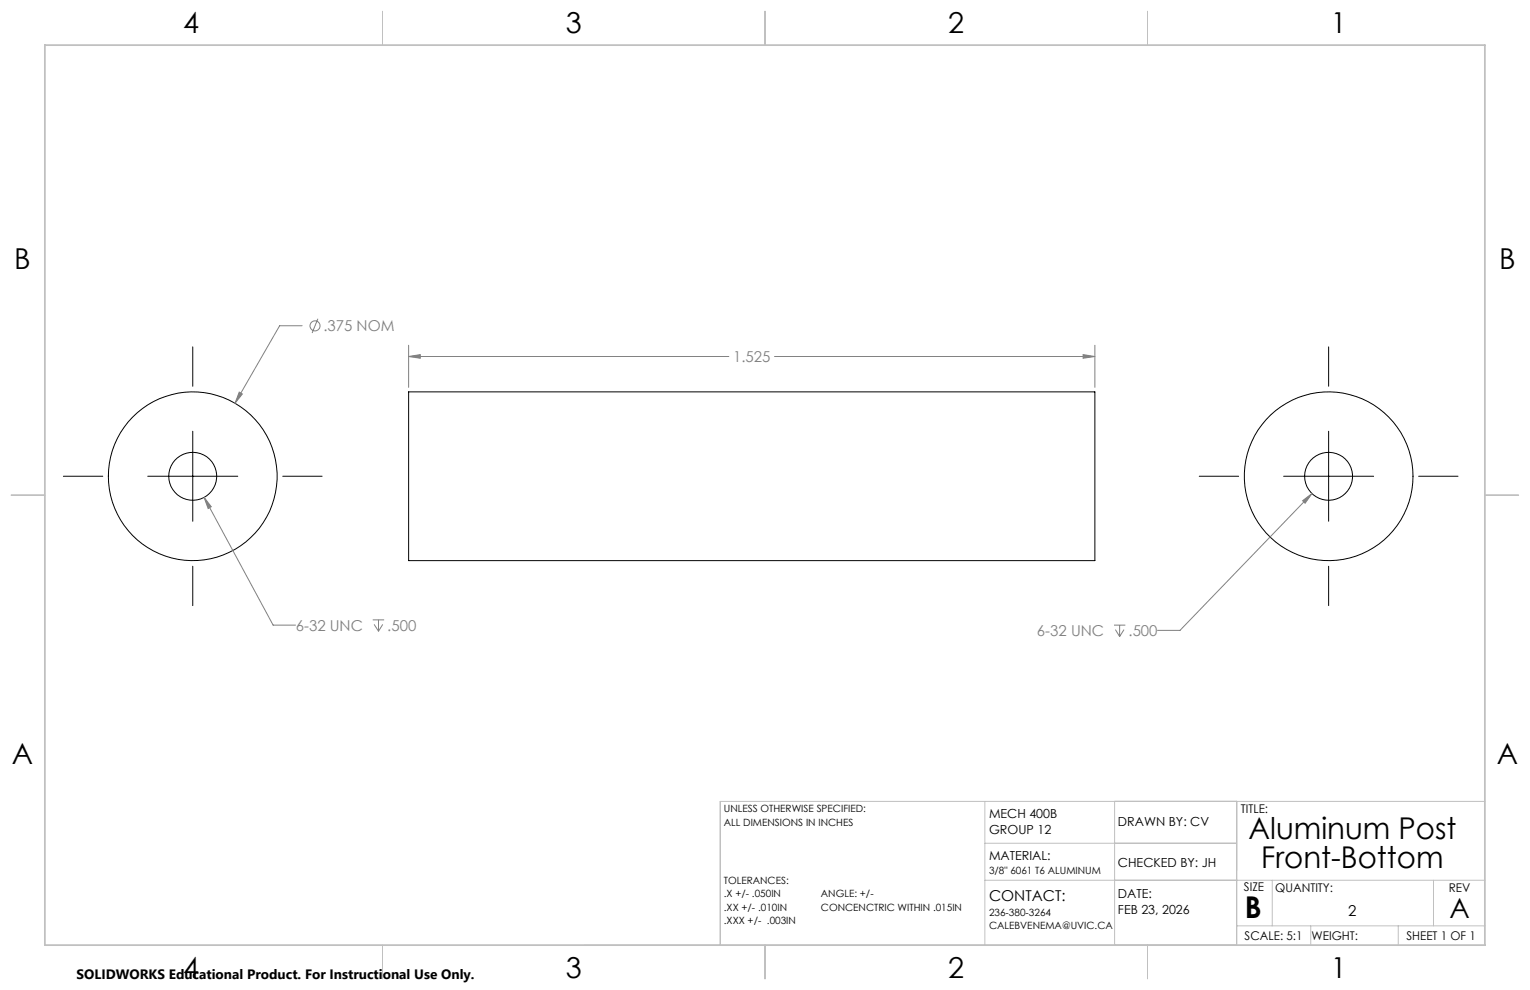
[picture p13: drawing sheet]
<svg xmlns="http://www.w3.org/2000/svg" width="432mm" height="279mm" viewBox="0 0 432 279" stroke-linecap="round" stroke-linejoin="round" font-family="sans-serif">
<defs><g id="words">
<g font-size="8.5">
<text x="352.4" y="236.8">Aluminum Post</text>
<text x="355.9" y="244.9">Front-Bottom</text>
<text x="351.3" y="259">B</text>
</g>
<g font-size="8.1">
<text x="51.7" y="9.3">4</text>
<text x="159.7" y="9.3">3</text>
<text x="267.6" y="9.3">2</text>
<text x="375.6" y="9.3">1</text>
<text x="4" y="76">B</text>
<text x="423.1" y="76">B</text>
<text x="3.3" y="215.7">A</text>
<text x="422.4" y="215.7">A</text>
<text x="51.7" y="276">4</text>
<text x="159.7" y="276">3</text>
<text x="267.6" y="276">2</text>
<text x="375.6" y="276">1</text>
</g>
<text font-size="7.8" x="409.1" y="259.1">A</text>
<g font-size="4.2" fill="#808080">
<text x="91.3" y="93.5">.375 NOM</text>
<text x="206.9" y="102.2">1.525</text>
<text x="83.5" y="178">6-32 UNC</text>
<text x="109.3" y="178">.500</text>
<text x="292.6" y="179.5">6-32 UNC</text>
<text x="318.5" y="179.5">.500</text>
</g>
<g font-size="4.2">
<text x="279.1" y="254.2">CONTACT:</text>
<text x="380.5" y="258.4">2</text>
</g>
<text font-size="3.8" x="21.6" y="276.3">SOLIDWORKS Educational Product. For Instructional Use Only.</text>
<g font-size="3.5">
<text x="279.1" y="230.7">MECH 400B</text>
<text x="315.5" y="233.1">DRAWN BY: CV</text>
<text x="279.1" y="235.3">GROUP 12</text>
<text x="279.1" y="242.8">MATERIAL:</text>
<text x="315.5" y="244.6">CHECKED BY: JH</text>
<text x="315.5" y="253.5">DATE:</text>
<text x="315.5" y="258">FEB 23, 2026</text>
</g>
<g font-size="3.4">
<text x="350.2" y="229.5">TITLE:</text>
<text x="351.1" y="251.6">SIZE</text>
<text x="359.9" y="251.6">QUANTITY:</text>
<text x="408.9" y="251.7">REV</text>
<text x="351.2" y="265.2">SCALE: 5:1</text>
<text x="370.1" y="265.3">WEIGHT:</text>
<text x="396.9" y="265.2">SHEET 1 OF 1</text>
</g>
<g font-size="2.8">
<text x="204.3" y="229.2">UNLESS OTHERWISE SPECIFIED:</text>
<text x="204.3" y="233">ALL DIMENSIONS IN INCHES</text>
<text x="204.3" y="249.3">TOLERANCES:</text>
<text x="279.1" y="246.8">3/8&quot; 6061 T6 ALUMINUM</text>
<text x="204.3" y="253.2">.X +/- .050IN</text>
<text x="204.3" y="257">.XX +/- .010IN</text>
<text x="231.7" y="253.2">ANGLE: +/-</text>
<text x="231.7" y="257">CONCENCTRIC WITHIN .015IN</text>
<text x="204.3" y="260.8">.XXX +/- .003IN</text>
<text x="279.1" y="258.4">236-380-3264</text>
<text x="279.1" y="262.2">CALEBVENEMA@UVIC.CA</text>
</g>
</g></defs>
<g fill="none" stroke="#000" stroke-width=".28">
<path d="M54.4 97.9v11.1M375 97.9v11.1M115.3 110.6h193.7v47.6h-193.7zM17.9 134.4h11.1M41.7 134.4h25.4M54.4 121.7v25.4M79.8 134.4h11.1M338.5 134.4h11.1M362.3 134.4h25.4M375 121.7v25.4M400.4 134.4h11.1M54.4 159.8v11.1"/>
<path d="M375 159.8v11.1"/>
<circle cx="54.4" cy="134.4" r="6.8"/>
<circle cx="54.4" cy="134.4" r="23.8"/>
<circle cx="375" cy="134.4" r="6.8"/>
<circle cx="375" cy="134.4" r="23.8"/>
</g>
<g fill="none" stroke="#808080" stroke-width=".28">
<path d="M85.3 91.9h-6.4l-12.6 21.9M89.7 90l-1.6 4M115.3 97.4v11.9M309 97.4v11.9M67.5 110.7l.9 .5-2.1 2.6zM115.3 100.6l3.3-.5v1zM115.3 100.6h90.4M218.6 100.6h90.4M305.7 100.1l3.3 .5-3.3 .5zM370.3 139.3l-37.3 38.6h-6.3M57.6 140.4l2 2.6-.9 .5zM57.6 140.4l19.5 36h6.3"/>
<path d="M367.6 141.3l2.7-2-2 2.7zM105.2 174.9h3.2M105.6 176.2l1.2 2M106.8 174.9v3.3M108 176.2l-1.2 2M314.4 176.4h3.2M314.8 177.7l1.2 1.9M316 176.4v3.2M317.2 177.7l-1.2 1.9"/>
<circle cx="88.9" cy="92" r="1.42"/>
</g>
<g fill="none" stroke="#c0c0c0" stroke-width=".28">
<path d="M108 3.2v9.5M215.9 3.2v9.5M323.8 3.2v9.5M3.1 139.7h9.6M419.1 139.7h9.5M278 226.2v40.5M278 238h71M314.6 226.2v40.5M349 226.2v40.5h-183.9M419.1 226.2h-215.8v40.5M278 248.4h141.1M359.1 248.4v12.9"/>
<path d="M404.6 248.4v12.9M108 266.7v9.6M215.9 266.7v9.6M323.8 266.7v9.6M349 261.3h70.1M369.9 261.3v5.4M394.6 261.3v5.4"/>
</g>
<path d="M12.7 12.7h406.4v254h-406.4z" fill="none" stroke="#c0c0c0" stroke-width=".5"/>
<path d="M305.7 100.1l3.3 .5-3.3 .5zM115.3 100.6l3.3-.5v1zM367.6 141.3l.7 .7 2-2.7zM67.5 110.7l-1.2 3.1 2.1-2.6zM57.6 140.4l1.1 3.1 .9-.5z" fill="#808080"/>
<use href="#words"/>
</svg>
